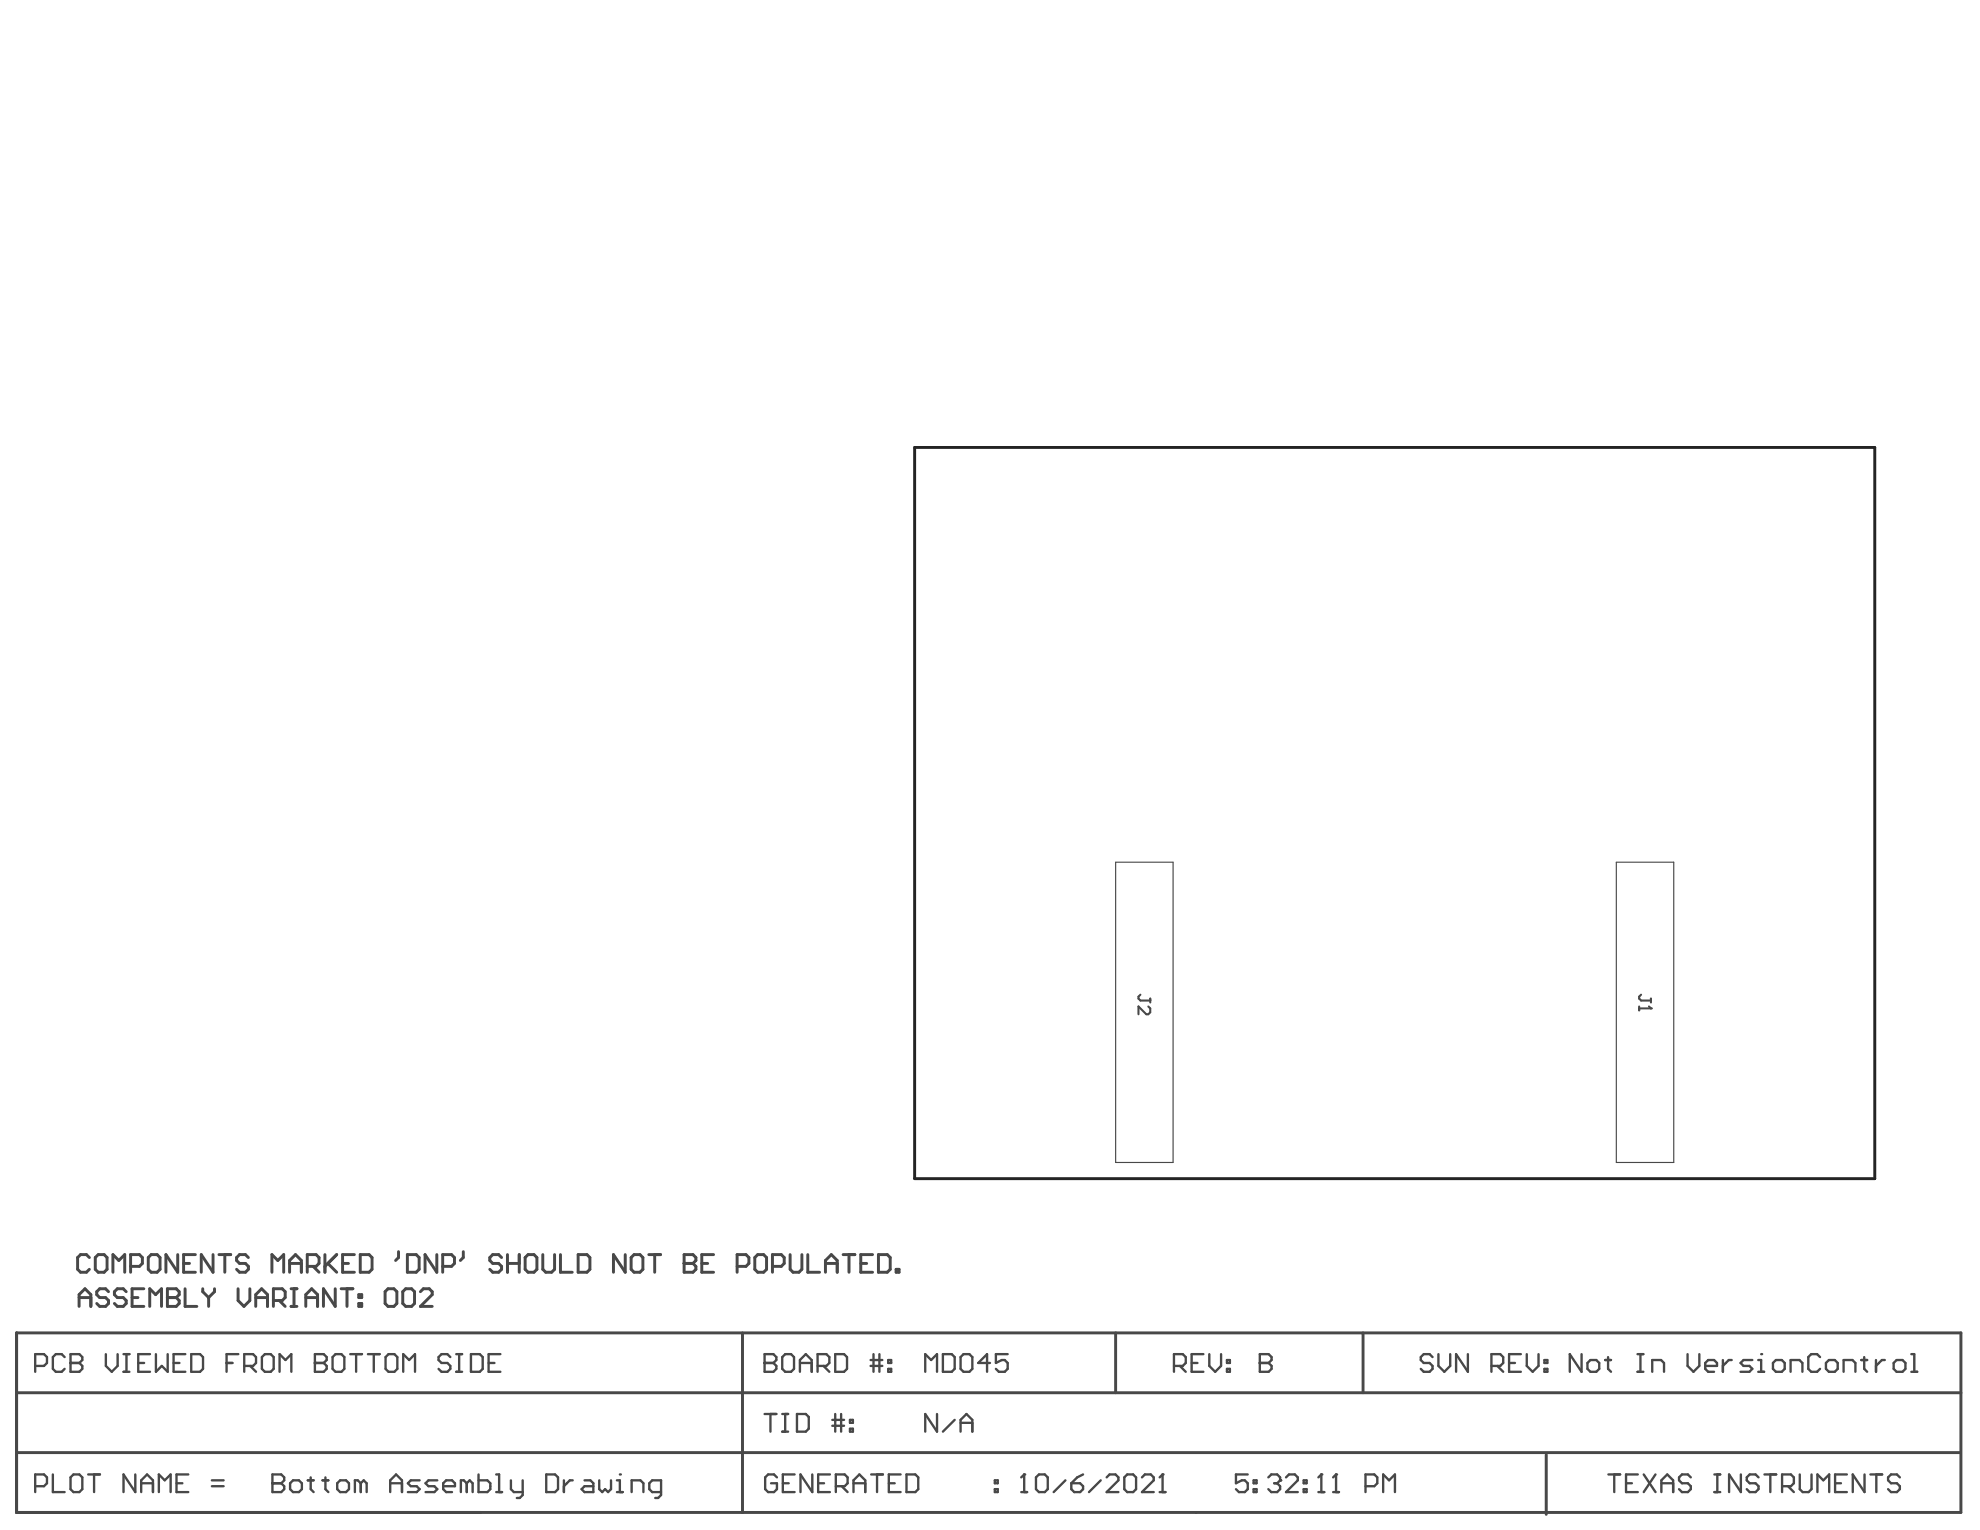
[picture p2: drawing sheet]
<svg xmlns="http://www.w3.org/2000/svg" width="279mm" height="216mm" viewBox="0 0 279 216" stroke-linecap="round" stroke-linejoin="round" font-family="sans-serif">
<path d="M129.1 63.1h135.5v103.2h-135.5z" fill="none" stroke="#242424" stroke-width=".41"/>
<path d="M2.3 188.1v25.3h274.4v-25.3h-274.4v25.3M2.3 196.5h274.4M104.8 188.1v25.3M157.4 188.1v8.4M192.3 188.1v8.4M2.3 205h274.3M218.2 205.3v8.4" fill="none" stroke="#484848" stroke-width=".41"/>
<path d="M157.4 121.7h8.1v42.3h-8.1zM228.1 121.7h8.1v42.3h-8.1z" fill="none" stroke="#484848" stroke-width=".16"/>
<path d="M231.3 142v.6M231.3 142.3h1.7M231.6 140.4l-.3 .2v.3l.3 .3h1.4M232.7 142l.3 .3M233 142.3h.1M233 140.9v.6" fill="none" stroke="#484848" stroke-width=".29"/>
<path d="M177.8 191.1v2.5h1.2l.4-.4v-.5l-.4-.4h-1.2" fill="none" stroke="#484848" stroke-width=".33"/>
<circle cx="177.8" cy="192.3" r=".17" fill="#484848"/>
<g fill="none" stroke="#484848" stroke-width=".33">
<path d="M177.8 191.1h1.2l.4 .4v.4l-.4 .4h-1.2M202.1 191.5l-.4-.4h-.8l-.4 .4v.4l.4 .4h.8l.4 .4v.5l-.4 .4h-.8l-.4-.4M203 191.1v1.6l.8 .9 .8-.9v-1.6M207.1 191.1v2.5l-1.6-2.5v2.5M210.5 192.7h1.2l.4-.4v-.8l-.4-.4h-1.2v2.5M211.3 192.7l.8 .9M212.9 192.3h.9M214.6 191.1h-1.7v2.5h1.7M215.4 191.1v1.6l.9 .9 .8-.9v-1.6M217.9 191.9h.5v.4h-.5zM217.9 193.2h.5v.4h-.5zM144.1 210.6h.8"/>
<path d="M144.5 208.1v2.5"/>
</g>
<path d="M160.9 140.4l-.2 .2v.3l.2 .3h1.4M162 142l.3 .3v.6l-.3 .2h-.2l-1.1-1.1v1.1M162.3 140.9v.6" fill="none" stroke="#484848" stroke-width=".29"/>
<path d="M54.3 182.3l.5-.4h.8l.4 .4v1.6l-.4 .4h-.8l-.5-.4zM56.8 182.3l.4-.4h.9l.4 .4v1.6l-.4 .4h-.9l-.4-.4zM59.3 182.3l.4-.4h.9l.4 .4v.4l-1.7 1.6h1.7" fill="none" stroke="#484848" stroke-width=".41"/>
<circle cx="144.5" cy="208.1" r=".17" fill="#484848"/>
<path d="M144.5 208.1l-.4 .4M146.2 208.5l.4-.4h.8l.4 .4v1.6l-.4 .5h-.8l-.4-.5zM150.3 208.9l-1.6 1.7M151.2 209.3h1.2l.4 .4v.4l-.4 .5h-.8l-.4-.5zM152.8 208.1l-.8 .4-.8 .8M155.3 208.9l-1.6 1.7M156.2 208.5l.4-.4h.8l.4 .4v.4l-1.6 1.7h1.6M158.7 208.5l.4-.4h.8l.4 .4v1.6l-.4 .5h-.8l-.4-.5zM161.1 208.5l.5-.4h.8l.4 .4v.4l-1.7 1.7h1.7M163.6 210.6h.9M164.1 208.1v2.5" fill="none" stroke="#484848" stroke-width=".33"/>
<circle cx="164.1" cy="208.1" r=".17" fill="#484848"/>
<g fill="none" stroke="#484848" stroke-width=".33">
<path d="M107.9 199.5h1.7M108.7 199.5v2.5M110.4 199.5h.8M110.8 199.5v2.5M112.5 199.5h1.2l.4 .4v1.7l-.4 .4h-1.2zM117.9 199.5v2.5M118.7 199.5v2.5M130.6 193.6v-2.5l.8 .8 .8-.8v2.5M132.2 199.5v2.5l-1.6-2.5v2.5M133.1 191.1h1.2l.4 .4v1.7l-.4 .4h-1.2zM135.5 191.5l.5-.4h.8l.4 .4v1.7l-.4 .4h-.8l-.5-.4zM139.7 192.3h-1.7l1.3-1.2v2.5"/>
<path d="M142.2 191.1h-1.7v1.2l.9-.4h.4l.4 .4v.9l-.4 .4h-.9l-.4-.4M165.7 192.7h1.2l.4-.4v-.8l-.4-.4h-1.2v2.5M166.5 192.7l.8 .9M168.2 192.3h.8M169.8 191.1h-1.6v2.5h1.6M170.6 191.1v1.6l.9 .9 .8-.9v-1.6M173.1 193.2h.5v.4h-.5zM173.1 191.9h.5v.4h-.5zM109.6 208.5l-.4-.4h-.8l-.4 .4v1.6l.4 .5h.8l.4-.5v-.8h-.8M110.4 202h.8M110.5 209.3h.8M112.1 208.1h-1.6v2.5h1.6"/>
<path d="M114.6 208.1v2.5l-1.6-2.5v2.5M115.5 209.3h.8M117.1 208.1h-1.6v2.5h1.6M117.4 200.4h1.7M117.4 201.2h1.7M117.9 209.7h1.3l.4-.4v-.8l-.4-.4h-1.3v2.5M118.8 209.7l.8 .9M119.9 200.4h.5v.4h-.5zM119.9 201.6h.5v.4h-.5zM120.4 209.3h1.7M120.4 210.6v-1.7l.9-.8 .8 .8v1.7M122.9 208.1h1.7"/>
<path d="M123.8 208.1v2.5M125.4 209.3h.9M127.1 208.1h-1.7v2.5h1.7M127.9 208.1h1.3l.4 .4v1.6l-.4 .5h-1.3zM134.7 200.4l-1.6 1.6M135.5 202v-1.6l.9-.9 .8 .9v1.6M135.5 200.8h1.7M140.4 210.1h.4v.5h-.4zM140.4 208.9h.4v.4h-.4zM164.1 208.1l-.5 .4M176.1 208.1h-1.7v1.2l.8-.4h.5l.4 .4v.8l-.4 .5h-.9l-.4-.5M176.9 210.1h.4v.5h-.4z"/>
<path d="M176.9 208.9h.4v.4h-.4zM179 208.5l.4-.4h.8l.4 .4v.4"/>
</g>
<circle cx="180.6" cy="208.9" r=".17" fill="#484848"/>
<path d="M179.8 209.3h.4M180.2 209.3l.4 .4v.4l-.4 .5h-.8l-.4-.5M180.6 208.9l-.4 .4M181.5 208.5l.4-.4h.8l.4 .4v.4l-1.6 1.7h1.6M184 208.9h.4v.4h-.4zM184 210.1h.4v.5h-.4zM186 210.6h.9M186.5 208.1v2.5" fill="none" stroke="#484848" stroke-width=".33"/>
<circle cx="186.5" cy="208.1" r=".17" fill="#484848"/>
<path d="M186.5 208.1l-.5 .4M188.1 210.6h.8M188.5 208.1v2.5" fill="none" stroke="#484848" stroke-width=".33"/>
<circle cx="188.5" cy="208.1" r=".17" fill="#484848"/>
<path d="M107.9 191.1v2.5h1.2l.5-.4v-.5l-.5-.4h-1.2M188.5 208.1l-.4 .4M192.7 209.7h1.2l.4-.4v-.8l-.4-.4h-1.2v2.5M195.2 210.6v-2.5l.8 .8 .8-.8v2.5" fill="none" stroke="#484848" stroke-width=".33"/>
<circle cx="107.9" cy="192.3" r=".17" fill="#484848"/>
<g fill="none" stroke="#484848" stroke-width=".33">
<path d="M107.9 191.1h1.2l.5 .4v.4l-.5 .4h-1.2M110.4 191.5l.4-.4h.8l.4 .4v1.7l-.4 .4h-.8l-.4-.4zM112.9 192.3h1.6M112.9 193.6v-1.7l.8-.8 .8 .8v1.7M115.4 192.7h1.2l.4-.4v-.8l-.4-.4h-1.2v2.5M116.2 192.7l.8 .9M117.9 191.1h1.2l.4 .4v1.7l-.4 .4h-1.2zM122.8 192.7h1.7M122.8 191.9h1.7M123.3 191.1v2.5M124.1 191.1v2.5M125.3 191.9h.5v.4h-.5z"/>
<path d="M125.3 193.2h.5v.4h-.5zM223.2 191.1v2.5l-1.7-2.5v2.5M224 192.3l.4-.4h.9l.4 .4v.9l-.4 .4h-.9l-.4-.4zM226.5 191.9h.8M226.9 191.5v1.7l.4 .4M231.1 191.1h.8M231.1 193.6h.8M231.5 191.1v2.5M233.1 193.6v-1.7h1.3l.4 .4v1.3M238.1 191.1v1.6l.9 .9 .8-.9v-1.6M240.6 192.7h1.7v-.4l-.4-.4h-.9l-.4 .4v.9l.4 .4h.9M243.1 191.9v1.7"/>
<path d="M244.4 191.9h-.4l-.9 .8M247.3 191.9h-1.3l-.4 .4 .4 .4h.9l.4 .5-.4 .4h-1.3M248.1 193.6h.8M248.1 191.9h.4v1.7M5 209.7h1.2l.4-.4v-.8l-.4-.4h-1.2v2.5M7.5 208.1v2.5h1.6M10 208.5l.4-.4h.8l.4 .4v1.6l-.4 .5h-.8l-.4-.5zM12.4 208.1h1.7M13.3 208.1v2.5M19.1 208.1v2.5l-1.7-2.5v2.5M19.9 210.6v-1.7l.9-.8 .8 .8v1.7M19.9 209.3h1.7"/>
<path d="M22.4 210.6v-2.5l.8 .8 .9-.8v2.5M24.9 209.3h.8M26.6 208.1h-1.7v2.5h1.7M29.9 209.7h1.7M29.9 208.9h1.7M227 208.1h1.6M227.8 208.1v2.5M229.5 209.3h.8M231.1 208.1h-1.6v2.5h1.6M231.9 208.1l1.7 2.5M233.6 208.1l-1.7 2.5M234.4 209.3h1.7"/>
<path d="M234.4 210.6v-1.7l.9-.8 .8 .8v1.7M238.6 208.5l-.4-.4h-.9l-.4 .4v.4l.4 .4h.9l.4 .4v.4l-.4 .5h-.9l-.4-.5M241.9 208.1h.8M241.9 210.6h.8M242.3 208.1v2.5M245.7 208.1v2.5l-1.7-2.5v2.5M248.1 208.5l-.4-.4h-.8l-.4 .4v.4l.4 .4h.8l.4 .4v.4l-.4 .5h-.8l-.4-.5M249 208.1h1.6M249.8 208.1v2.5M251.5 209.7h1.2l.4-.4v-.8l-.4-.4h-1.2v2.5M252.3 209.7l.8 .9M254 208.1v2l.4 .5h.8l.4-.5v-2"/>
<path d="M256.5 210.6v-2.5l.8 .8 .8-.8v2.5M259 209.3h.8M260.6 208.1h-1.6v2.5h1.6M263.1 208.1v2.5l-1.7-2.5v2.5M263.9 208.1h1.7M264.8 208.1v2.5M268.1 208.5l-.4-.4h-.9l-.4 .4v.4l.4 .4h.9l.4 .4v.4l-.4 .5h-.9l-.4-.5"/>
</g>
<circle cx="248.5" cy="191.1" r=".17" fill="#484848"/>
<g fill="none" stroke="#484848" stroke-width=".33">
<path d="M250.6 191.9h.8l.4 .4v.9l-.4 .4h-.8l-.4-.4v-.9zM252.7 193.6v-1.7h1.2l.4 .4v1.3M256.8 191.5l-.4-.4h-.8l-.4 .4v1.7l.4 .4h.8l.4-.4M257.7 192.3l.4-.4h.8l.4 .4v.9l-.4 .4h-.8l-.4-.4zM260.2 193.6v-1.7h1.2l.4 .4v1.3M262.6 191.9h.9M263.1 191.5v1.7l.4 .4M264.7 191.9v1.7M266 191.9h-.4l-.9 .8M267.2 192.3l.4-.4h.9l.4 .4v.9l-.4 .4h-.9l-.4-.4zM269.7 193.6h.8M269.7 191.1h.4v2.5"/>
<path d="M38.4 208.1v2.5h1.3l.4-.5v-.4l-.4-.4h-1.3"/>
</g>
<circle cx="38.4" cy="209.3" r=".17" fill="#484848"/>
<g fill="none" stroke="#484848" stroke-width=".33">
<path d="M38.4 208.1h1.3l.4 .4v.4l-.4 .4h-1.3M40.9 209.3l.5-.4h.8l.4 .4v.8l-.4 .5h-.8l-.5-.5zM43.4 208.9h.9M43.8 208.5v1.6l.5 .5M45.5 208.9h.8M45.9 208.5v1.6l.4 .5M47.6 209.3l.4-.4h.8l.4 .4v.8l-.4 .5h-.8l-.4-.5zM50.9 209.3l-.4-.4h-.4v1.7M50.9 209.3v1.3M50.9 209.3l.4-.4 .4 .4v1.3M55.1 209.3h1.6M55.1 210.6v-1.7l.8-.8 .8 .8v1.7"/>
<path d="M59.2 208.9h-1.2l-.4 .4 .4 .4h.8l.4 .4-.4 .5h-1.2M61.7 208.9h-1.2l-.5 .4 .5 .4h.8l.4 .4-.4 .5h-1.3M62.5 209.7h1.7v-.4l-.4-.4h-.8l-.5 .4v.8l.5 .5h.8M65.9 209.3l-.5-.4h-.4v1.7M65.9 209.3v1.3M65.9 209.3l.4-.4 .4 .4v1.3M67.5 208.1v2.5h1.3l.4-.5v-.8l-.4-.4h-1.3M70 208.1h.4v2.5M70 210.6h.8M72.1 208.9v1.2l.4 .5h1.3M73.8 208.9v2.1l-.5 .4h-.4M77.1 208.1h1.2l.4 .4v1.6l-.4 .5h-1.2z"/>
<path d="M79.6 208.9v1.7M80.8 208.9h-.4l-.8 .8M82.5 208.9h.8l.4 .4v1.3h-1.2l-.4-.5 .4-.4h1.2M84.6 208.9v1.2l.4 .5 .4-.5 .4 .5 .4-.5v-1.2M87.1 210.6h.8M87.1 208.9h.4v1.7"/>
</g>
<circle cx="87.5" cy="208.1" r=".17" fill="#484848"/>
<path d="M5 192.7h1.2l.4-.4v-.8l-.4-.4h-1.2v2.5M9.1 191.5l-.4-.4h-.8l-.4 .4v1.7l.4 .4h.8l.4-.4M10 191.1v2.5h1.2l.4-.4v-.5l-.4-.4h-1.2M89.1 210.6v-1.7h1.3l.4 .4v1.3M93.3 210.6h-1.3l-.4-.5v-.8l.4-.4h1.3v2.1l-.4 .4h-.4" fill="none" stroke="#484848" stroke-width=".33"/>
<circle cx="10" cy="192.3" r=".17" fill="#484848"/>
<g fill="none" stroke="#484848" stroke-width=".33">
<path d="M10 191.1h1.2l.4 .4v.4l-.4 .4h-1.2M14.9 191.1v1.6l.9 .9 .8-.9v-1.6M17.4 191.1h.9M17.4 193.6h.9M17.8 191.1v2.5M19.5 192.3h.8M21.2 191.1h-1.7v2.5h1.7M22 191.1v2.5l.8-.9 .9 .9v-2.5M24.5 192.3h.8M26.2 191.1h-1.7v2.5h1.7M27 191.1h1.2l.4 .4v1.7l-.4 .4h-1.2zM32 192.3h.8"/>
<path d="M33.6 191.1h-1.6v2.5M34.5 192.7h1.2l.4-.4v-.8l-.4-.4h-1.2v2.5M35.3 192.7l.8 .9M37 191.5l.4-.4h.8l.4 .4v1.7l-.4 .4h-.8l-.4-.4zM39.5 193.6v-2.5l.8 .8 .8-.8v2.5M44.4 191.1v2.5h1.3l.4-.4v-.5l-.4-.4h-1.3"/>
</g>
<circle cx="44.4" cy="192.3" r=".17" fill="#484848"/>
<g fill="none" stroke="#484848" stroke-width=".33">
<path d="M44.4 191.1h1.3l.4 .4v.4l-.4 .4h-1.3M46.9 191.5l.4-.4h.9l.4 .4v1.7l-.4 .4h-.9l-.4-.4zM49.4 191.1h1.7M50.3 191.1v2.5M51.9 191.1h1.7M52.7 191.1v2.5M54.4 191.5l.4-.4h.9l.4 .4v1.7l-.4 .4h-.9l-.4-.4zM56.9 193.6v-2.5l.8 .8 .9-.8v2.5M63.5 191.5l-.4-.4h-.8l-.4 .4v.4l.4 .4h.8l.4 .4v.5l-.4 .4h-.8l-.4-.4M64.4 191.1h.8M64.4 193.6h.8M64.8 191.1v2.5"/>
<path d="M66.5 191.1h1.2l.4 .4v1.7l-.4 .4h-1.2zM68.9 192.3h.9M70.6 191.1h-1.7v2.5h1.7"/>
</g>
<path d="M11.2 184.3v-1.6l.8-.8 .8 .8v1.6M11.2 183.1h1.6M15.3 182.3l-.4-.4h-.8l-.4 .4v.4l.4 .4h.8l.4 .4v.4l-.4 .4h-.8l-.4-.4M17.8 182.3l-.4-.4h-.8l-.5 .4v.4l.5 .4h.8l.4 .4v.4l-.4 .4h-.8l-.5-.4M18.6 183.1h.9M20.3 181.9h-1.7v2.4h1.7M21.1 184.3v-2.4l.9 .8 .8-.8v2.4M23.6 181.9v2.4h1.3l.4-.4v-.4l-.4-.4h-1.3" fill="none" stroke="#484848" stroke-width=".41"/>
<circle cx="23.6" cy="183.1" r=".21" fill="#484848"/>
<g fill="none" stroke="#484848" stroke-width=".41">
<path d="M12.6 177.5l-.4-.5h-.8l-.4 .5v1.6l.4 .4h.8l.4-.4M13.4 177.5l.5-.5h.8l.4 .5v1.6l-.4 .4h-.8l-.5-.4zM15.9 179.5v-2.5l.9 .9 .8-.9v2.5M18.4 178.7h1.3l.4-.4v-.8l-.4-.5h-1.3v2.5M20.9 177.5l.4-.5h.9l.4 .5v1.6l-.4 .4h-.9l-.4-.4zM25.1 177v2.5l-1.7-2.5v2.5M25.9 178.3h.8M27.6 177h-1.7v2.5h1.7M30.1 177v2.5l-1.7-2.5v2.5M30.9 177h1.7M31.7 177v2.5M35 177.5l-.4-.5h-.8l-.4 .5v.4l.4 .4h.8l.4 .4v.4l-.4 .4h-.8l-.4-.4"/>
<path d="M38.4 179.5v-2.5l.8 .9 .8-.9v2.5M40.9 178.3h1.6M40.9 179.5v-1.6l.8-.9 .8 .9v1.6M43.4 178.7h1.2l.4-.4v-.8l-.4-.5h-1.2v2.5M44.2 178.7l.8 .8M45.9 177v2.5M46.3 178.3l1.2 1.2M47.5 177l-1.6 1.7M48.3 178.3h.9M50 177h-1.7v2.5h1.7M50.8 177h1.3l.4 .5v1.6l-.4 .4h-1.3zM56.2 176.6v.9l-.4 .4"/>
<path d="M57.5 177h1.2l.4 .5v1.6l-.4 .4h-1.2zM61.6 177v2.5l-1.6-2.5v2.5M62.5 178.7h1.2l.4-.4v-.8l-.4-.5h-1.2v2.5M65.4 176.6v.9l-.4 .4M70.8 177.5l-.4-.5h-.9l-.4 .5v.4l.4 .4h.9l.4 .4v.4l-.4 .4h-.9l-.4-.4M71.6 178.3h1.7M71.6 177v2.5M73.3 177v2.5M74.5 177h.8l.5 .5v1.6l-.5 .4h-.8l-.4-.4v-1.6zM76.6 177v2.1l.4 .4h.8l.5-.4v-2.1M79.1 177v2.5h1.6M81.6 177h1.2l.4 .5v1.6l-.4 .4h-1.2z"/>
<path d="M88.2 177v2.5l-1.6-2.5v2.5M89.1 177.5l.4-.5h.8l.4 .5v1.6l-.4 .4h-.8l-.4-.4zM91.6 177h1.6M92.4 177v2.5M96.5 177v2.5h1.3l.4-.4v-.4l-.4-.4h-1.3M23.6 181.9h1.3l.4 .4v.4l-.4 .4h-1.3M26.1 181.9v2.4h1.7M28.6 181.9v.4l.8 .8M29.4 183.1v1.2M30.3 181.9v.4l-.9 .8M33.6 181.9v1.6l.8 .8 .9-.8v-1.6M36.1 183.1h1.6"/>
<path d="M36.1 184.3v-1.6l.8-.8 .8 .8v1.6M38.6 183.5h1.2l.4-.4v-.8l-.4-.4h-1.2v2.4M39.4 183.5l.8 .8M41.1 181.9h.8M41.1 184.3h.8M41.5 181.9v2.4M43.1 183.1h1.7M43.1 184.3v-1.6l.9-.8 .8 .8v1.6M47.3 181.9v2.4l-1.7-2.4v2.4M48.1 181.9h1.7M49 181.9v2.4M50.6 182.7h.4v.4h-.4z"/>
<path d="M50.6 183.9h.4v.4h-.4z"/>
</g>
<circle cx="96.5" cy="178.3" r=".21" fill="#484848"/>
<g fill="none" stroke="#484848" stroke-width=".41">
<path d="M96.5 177h1.3l.4 .5v.4l-.4 .4h-1.3M99 178.3h.9M100.7 177h-1.7v2.5h1.7M104 178.7h1.3l.4-.4v-.8l-.4-.5h-1.3v2.5M106.9 177h.9l.4 .5v1.6l-.4 .4h-.9l-.4-.4v-1.6zM109 178.7h1.2l.5-.4v-.8l-.5-.5h-1.2v2.5M111.5 177v2.1l.4 .4h.8l.5-.4v-2.1M114 177v2.5h1.6M116.5 178.3h1.6M116.5 179.5v-1.6l.8-.9 .8 .9v1.6M119 177h1.6M119.8 177v2.5"/>
<path d="M121.5 178.3h.8M123.1 177h-1.6v2.5h1.6M124 177h1.2l.4 .5v1.6l-.4 .4h-1.2zM126.5 179.1h.4v.4h-.4z"/>
</g>
</svg>
